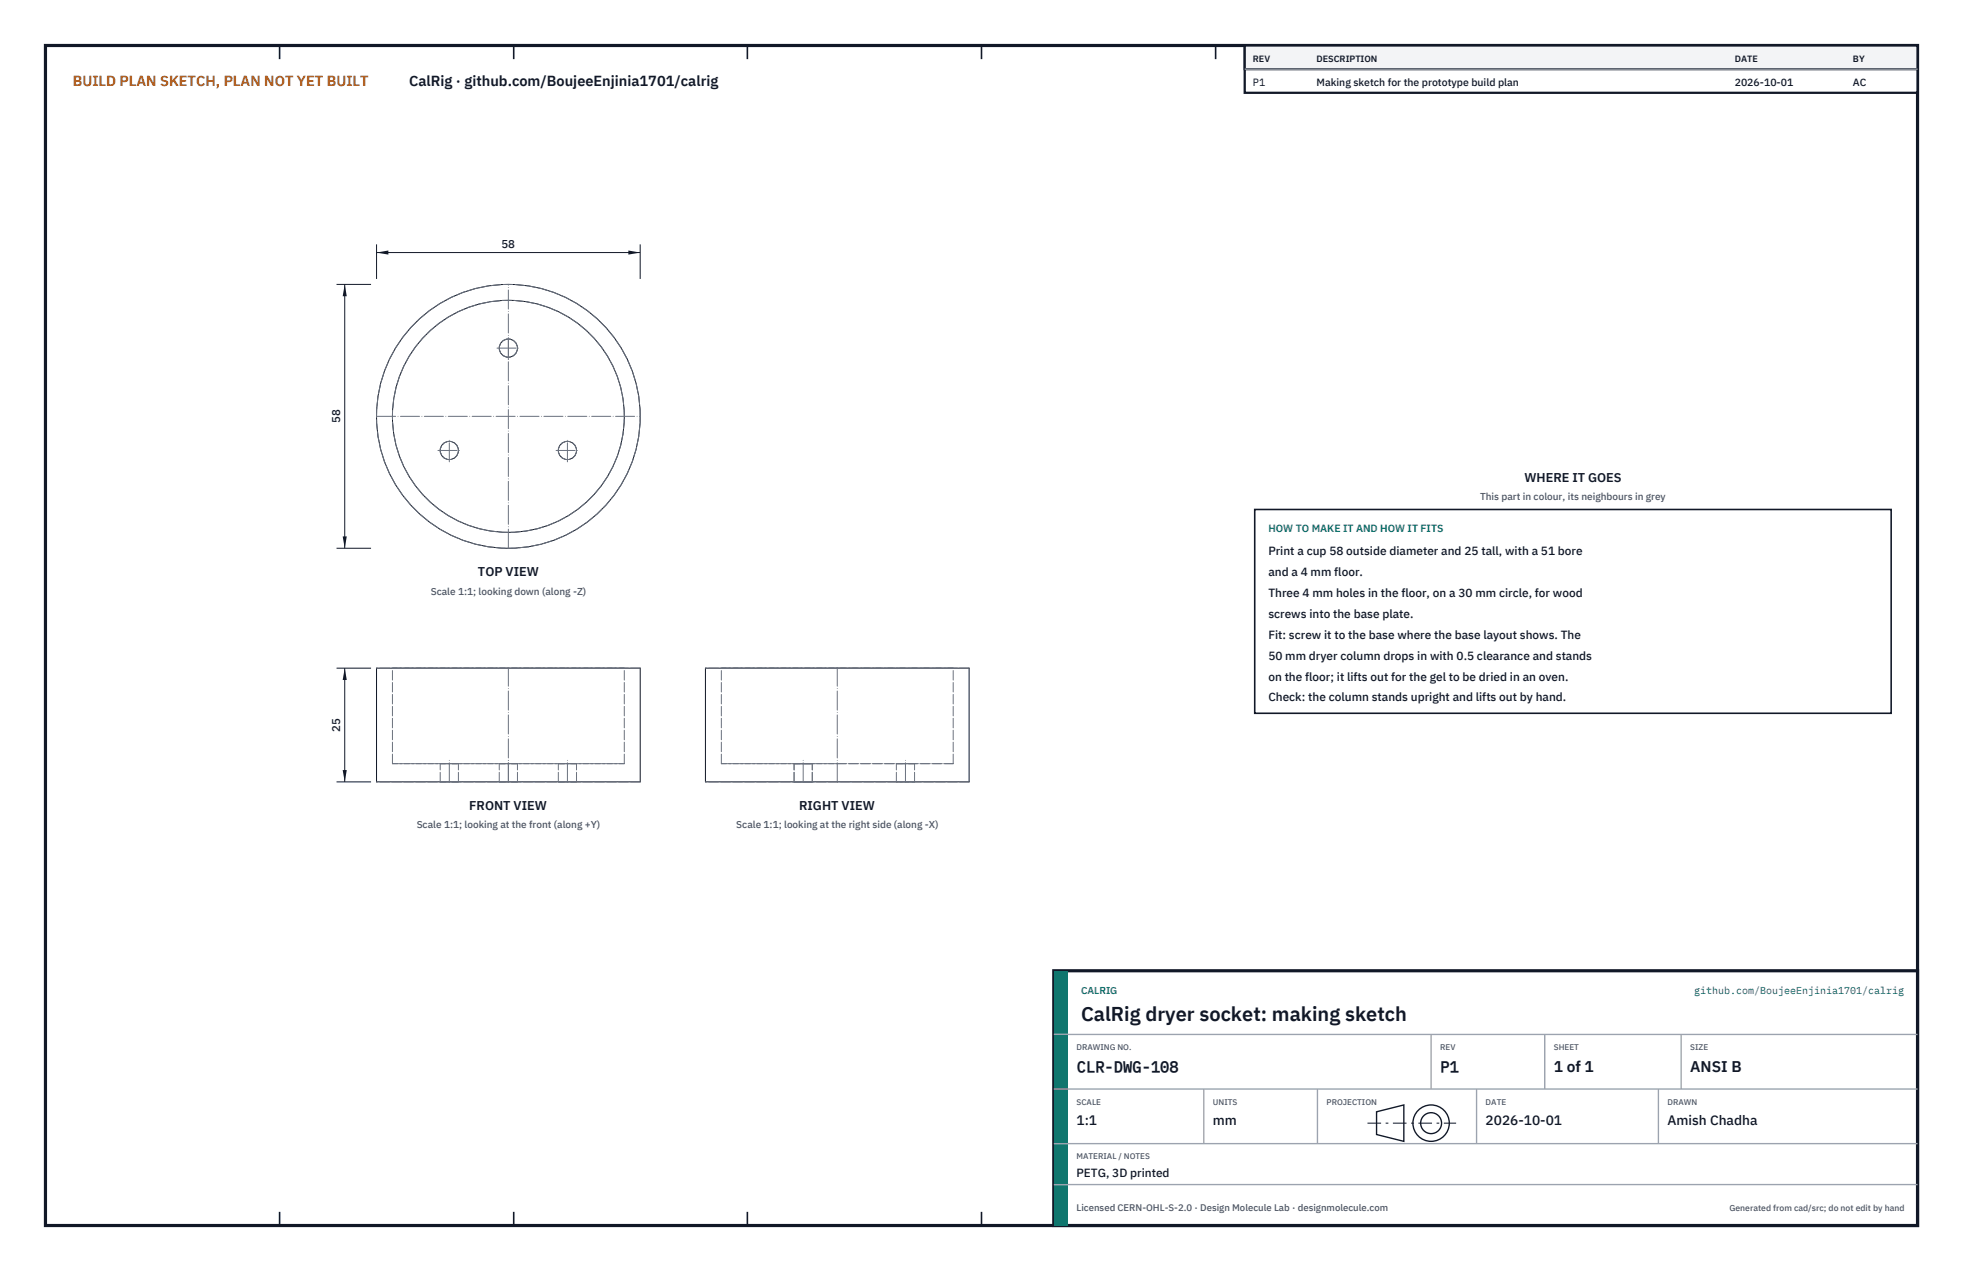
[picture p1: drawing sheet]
<svg xmlns="http://www.w3.org/2000/svg" width="432mm" height="279mm" viewBox="0 0 432 279" stroke-linecap="round" stroke-linejoin="round" font-family="sans-serif">
<defs><g id="words">
<text font-size="4.4" fill="#111827" x="237.8" y="224.4">CalRig dryer socket: making sketch</text>
<g font-size="3.4" fill="#111827">
<text x="236.8" y="235.6">CLR-DWG-108</text>
<text x="316.8" y="235.6">P1</text>
<text x="341.8" y="235.6">1 of 1</text>
<text x="371.8" y="235.6">ANSI B</text>
</g>
<text font-size="3.2" fill="#b45309" x="16" y="19">BUILD PLAN SKETCH, PLAN NOT YET BUILT</text>
<text font-size="3.2" fill="#111827" x="90" y="19">CalRig · github.com/BoujeeEnjinia1701/calrig</text>
<g font-size="3" fill="#111827">
<text x="236.8" y="247.2">1:1</text>
<text x="266.8" y="247.2">mm</text>
<text x="326.8" y="247.2">2026-10-01</text>
<text x="366.8" y="247.2">Amish Chadha</text>
</g>
<g font-size="2.8" fill="#111827">
<text x="335.3" y="106">WHERE IT GOES</text>
<text x="105.1" y="126.7">TOP VIEW</text>
<text x="103.2" y="178">FRONT VIEW</text>
<text x="175.8" y="178">RIGHT VIEW</text>
</g>
<g font-size="2.6" fill="#111827">
<text x="279" y="122">Print a cup 58 outside diameter and 25 tall, with a 51 bore</text>
<text x="279" y="126.6">and a 4 mm floor.</text>
<text x="279" y="131.2">Three 4 mm holes in the floor, on a 30 mm circle, for wood</text>
<text x="279" y="135.8">screws into the base plate.</text>
<text x="279" y="140.4">Fit: screw it to the base where the base layout shows. The</text>
<text x="279" y="145">50 mm dryer column drops in with 0.5 clearance and stands</text>
<text x="279" y="149.6">on the floor; it lifts out for the gel to be dried in an oven.</text>
<text x="279" y="154.2">Check: the column stands upright and lifts out by hand.</text>
<text x="236.8" y="258.8">PETG, 3D printed</text>
</g>
<g font-size="2.5" fill="#111827">
<text x="110.3" y="54.5">58</text>
<text x="74.8" y="93" transform="rotate(-90 74.8 93)">58</text>
<text x="74.8" y="160.9" transform="rotate(-90 74.8 160.9)">25</text>
</g>
<g font-size="2.3" fill="#111827">
<text x="275.6" y="18.8">P1</text>
<text x="289.6" y="18.8">Making sketch for the prototype build plan</text>
<text x="381.6" y="18.8">2026-10-01</text>
<text x="407.6" y="18.8">AC</text>
</g>
<text font-size="2.3" fill="#0f766e" x="279" y="117">HOW TO MAKE IT AND HOW IT FITS</text>
<g font-size="2.2" fill="#4b5563">
<text x="325.6" y="110">This part in colour, its neighbours in grey</text>
<text x="94.7" y="130.7">Scale 1:1; looking down (along -Z)</text>
<text x="91.7" y="182">Scale 1:1; looking at the front (along +Y)</text>
<text x="162" y="182">Scale 1:1; looking at the right side (along -X)</text>
</g>
<g font-size="2.2" fill="#0f766e">
<text x="237.8" y="218.4">CALRIG</text>
<text x="372.7" y="218.4">github.com/BoujeeEnjinia1701/calrig</text>
</g>
<text font-size="2.1" fill="#4b5563" x="236.8" y="266.2">Licensed CERN-OHL-S-2.0 · Design Molecule Lab · designmolecule.com</text>
<g font-size="2" fill="#111827">
<text x="275.6" y="13.6">REV</text>
<text x="289.6" y="13.6">DESCRIPTION</text>
<text x="381.6" y="13.6">DATE</text>
<text x="407.6" y="13.6">BY</text>
</g>
<text font-size="1.9" fill="#4b5563" x="380.4" y="266.2">Generated from cad/src; do not edit by hand</text>
<g font-size="1.8" fill="#4b5563">
<text x="236.8" y="230.8">DRAWING NO.</text>
<text x="316.8" y="230.8">REV</text>
<text x="341.8" y="230.8">SHEET</text>
<text x="371.8" y="230.8">SIZE</text>
<text x="236.8" y="242.8">SCALE</text>
<text x="266.8" y="242.8">UNITS</text>
<text x="291.8" y="242.8">PROJECTION</text>
<text x="326.8" y="242.8">DATE</text>
<text x="366.8" y="242.8">DRAWN</text>
<text x="236.8" y="254.8">MATERIAL / NOTES</text>
</g>
</g></defs>
<path d="M10 10h411.8v259.4h-411.8z" fill="none" stroke="#111827" stroke-width=".7" stroke-linecap="butt"/>
<g fill="none" stroke="#111827" stroke-width=".35">
<path d="M61.5 10v3M113 10v3M164.4 10v3M215.9 10v3M267.4 10v3M318.9 10v3M370.3 10v3M61.5 266.4v3M113 266.4v3M164.4 266.4v3M215.9 266.4v3M267.4 266.4v3"/>
<path d="M318.9 266.4v3M370.3 266.4v3"/>
</g>
<g fill="none" stroke="#111727" stroke-width=".22">
<path d="M82.8 146.9h58v25h-58zM155.2 146.9h58v25h-58z"/>
<circle cx="111.8" cy="76.5" r="2"/>
<circle cx="98.8" cy="99" r="2"/>
<circle cx="111.8" cy="91.5" r="29"/>
<circle cx="111.8" cy="91.5" r="25.5"/>
<circle cx="124.8" cy="99" r="2"/>
</g>
<g fill="none" stroke="#6a7180" stroke-width=".22" stroke-dasharray="2.1 .5">
<path d="M86.3 146.9h51M137.3 146.9h-51M140.8 146.9h-58M158.7 146.9h25.5M184.2 146.9h25.5M209.7 146.9h-51M213.2 146.9h-58M86.3 167.9h51M86.3 167.9v-21M96.8 171.9h4M96.8 167.9h4M96.8 171.9v-4"/>
<path d="M100.8 171.9h-4M100.8 167.9h-4M100.8 171.9v-4M109.8 171.9h4M109.8 167.9h4M109.8 171.9v-4M113.8 171.9h-4M113.8 167.9h-4M113.8 171.9v-4M122.8 171.9h4M122.8 167.9h4M122.8 171.9v-4"/>
<path d="M126.8 171.9h-4M126.8 167.9h-4M126.8 171.9v-4M137.3 167.9v-21M137.3 167.9h-51M140.8 171.9h-58M158.7 167.9h25.5M158.7 167.9v-21M174.7 171.9h2M174.7 167.9h2M174.7 171.9v-4M176.7 171.9h2"/>
<path d="M176.7 167.9h2M178.7 171.9h-4M178.7 167.9h-4M178.7 171.9v-4M184.2 167.9h25.5M197.2 171.9h2M197.2 167.9h2M197.2 171.9v-4M199.2 171.9h2M199.2 167.9h2M201.2 171.9h-4M201.2 167.9h-4"/>
<path d="M201.2 171.9v-4M209.7 167.9h-51M209.7 167.9v-21M213.2 171.9h-58"/>
<circle cx="111.8" cy="76.5" r="2"/>
<circle cx="98.8" cy="99" r="2"/>
<circle cx="111.8" cy="91.5" r="29"/>
<circle cx="111.8" cy="91.5" r="25.5"/>
<circle cx="124.8" cy="99" r="2"/>
</g>
<g fill="none" stroke="#6a7180" stroke-width=".22" stroke-dasharray="4.2 .5 0 .5">
<path d="M109.3 76.5h5M111.8 79v-5M82.8 91.5h58M96.3 99h5M122.3 99h5M98.8 101.5v-5M124.8 101.5v-5M111.8 120.5v-58M98.8 171.9v-4.9M111.8 171.9v-4.9M111.8 171.9v-25M124.8 171.9v-4.9"/>
<path d="M176.7 171.9v-4.9M184.2 171.9v-25M199.2 171.9v-4.9"/>
</g>
<path d="M82.8 53.7v7.6M82.8 55.5h58M140.8 53.7v7.6" fill="none" stroke="#111827" stroke-width=".22"/>
<path d="M82.8 55.5l2.6-.4v.9zM138.2 55.1v.9l2.6-.5z" fill="#111827"/>
<path d="M74 62.5h7.6M75.8 62.5v58M74 120.5h7.6" fill="none" stroke="#111827" stroke-width=".22"/>
<path d="M75.8 62.5l-.4 2.6h.9zM75.4 117.9h.9l-.5 2.6z" fill="#111827"/>
<path d="M74 146.9h7.6M75.8 146.9v25M74 171.9h7.6" fill="none" stroke="#111827" stroke-width=".22"/>
<path d="M75.8 146.9l-.4 2.6h.9zM75.4 169.3h.9l-.5 2.6z" fill="#111827"/>
<path d="M276 112h140v44.8h-140z" fill="#fff" stroke="#111827" stroke-width=".35"/>
<path d="M273.8 10h148v10.4h-148z" fill="#fff" stroke="#111827" stroke-width=".5"/>
<path d="M273.8 10h148v5.2h-148z" fill="#f3f4f6" stroke="#111827" stroke-width=".5"/>
<path d="M273.8 15.2h148" fill="none" stroke="#9ca3af" stroke-width=".3"/>
<path d="M231.8 213.4h190v56h-190z" fill="#fff" stroke="#111827" stroke-width=".7" stroke-linecap="butt"/>
<path d="M231.8 213.4h3v56h-3z" fill="#0f766e"/>
<path d="M231.8 227.4h190M231.8 239.4h190M264.8 239.4v12M289.8 239.4v12M314.8 227.4v12M324.8 239.4v12M339.8 227.4v12M364.8 239.4v12M369.8 227.4v12M231.8 251.4h190M231.8 260.4h190" fill="none" stroke="#9ca3af" stroke-width=".3"/>
<g fill="none" stroke="#111827" stroke-width=".3">
<path d="M302.8 244.4l6-1.5v8l-6-1.5z"/>
<circle cx="314.8" cy="246.9" r="4"/>
<circle cx="314.8" cy="246.9" r="2.3"/>
</g>
<path d="M300.8 246.9h19.5" fill="none" stroke="#111827" stroke-width=".22" stroke-dasharray="3 1 .6 1" stroke-linecap="butt"/>
<use href="#words"/>
</svg>
